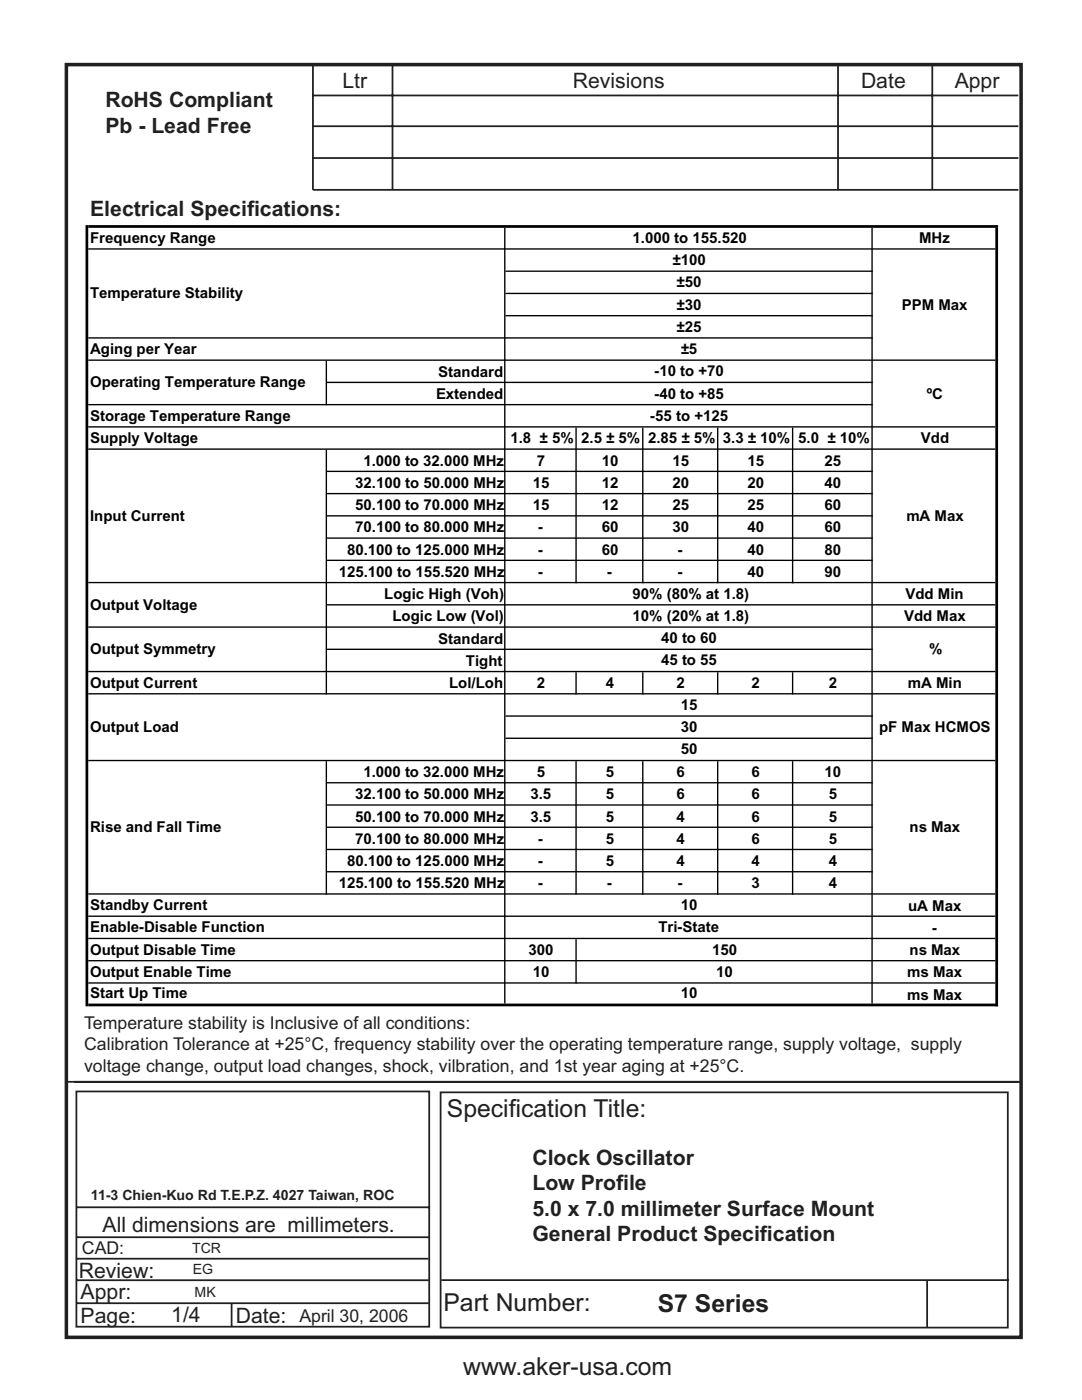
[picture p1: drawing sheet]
<svg xmlns="http://www.w3.org/2000/svg" width="216mm" height="279mm" viewBox="0 0 216 279" stroke-linecap="round" stroke-linejoin="round" font-family="sans-serif">
<defs><g id="words">
<g font-size="4.9" fill="#231f20">
<text x="89.2" y="222.9">Specif</text>
<text x="101.5" y="222.9">i cation Title:</text>
<text x="88.5" y="261.6">Part Number:</text>
<text x="131.2" y="261.8">S7 Series</text>
<text x="92.4" y="274.4">www.aker-usa.com</text>
</g>
<g font-size="4.2" fill="#231f20">
<text x="68.3" y="17.6">Ltr</text>
<text x="114.3" y="17.6">Revisions</text>
<text x="171.8" y="17.6">Date</text>
<text x="190.5" y="17.5">Appr</text>
<text x="21" y="21.4">RoHS Compliant</text>
<text x="21" y="26.5">Pb - Lead Free</text>
<text x="18" y="43">Electrical Specifcations:</text>
<text x="49.3" y="43">i</text>
<text x="106.2" y="232.5">Clock Oscillator</text>
<text x="106.2" y="237.5">Low Profle</text>
<text x="122.9" y="237.5">i</text>
<text x="20.5" y="245.8">All dimensions are millimeters.</text>
<text x="106.2" y="242.6">5.0 x 7.0 millimeter Surface Mount</text>
<text x="106.2" y="247.7">General Product Specifcation</text>
<text x="151.6" y="247.7">i</text>
<text x="15.7" y="255">Review:</text>
<text x="16.1" y="259.2">Appr:</text>
<text x="16.1" y="264">Page:</text>
<text x="34.2" y="263.8">1/4</text>
<text x="47" y="264">Date:</text>
</g>
<g font-size="3.5" fill="#231f20">
<text x="16.8" y="205.4">Temperature stability is Inclusive of all conditions:</text>
<text x="16.8" y="209.6">Calibration Tolerance at +25°C, frequency stability over the operating temperature range, supply voltage, supply</text>
<text x="16.8" y="213.9">voltage change, output load changes, shock, vilbration, and 1st year aging at +25°C.</text>
<text x="16.3" y="250.3">CAD:</text>
<text x="59.7" y="263.8">April 30, 2006</text>
</g>
<g font-size="3">
<text x="18" y="48.5">Frequency Range</text>
<text x="126.2" y="48.5">1.000 to 155.520</text>
<text x="134.2" y="52.9">±100</text>
<text x="183.4" y="48.6">MHz</text>
<text x="18" y="59.5">Temperature Stability</text>
<text x="135" y="57.3">±50</text>
<text x="135" y="61.8">±30</text>
<text x="179.9" y="61.8">PPM Max</text>
<text x="18" y="70.7">Aging per Year</text>
<text x="135" y="66.2">±25</text>
<text x="135.8" y="70.7">±5</text>
<text x="18" y="77.3">Operating Temperature Range</text>
<text x="87.5" y="75.2">Standard</text>
<text x="130.6" y="75.1">-10 to +70</text>
<text x="18" y="84">Storage Temperature Range</text>
<text x="87" y="79.6">Extended</text>
<text x="129.8" y="84">-55 to +125</text>
<text x="130.6" y="79.5">-40 to +85</text>
<text x="184.9" y="79.5">ºC</text>
<text x="18" y="88.4">Supply Voltage</text>
<text x="101.9" y="88.5">1.8 ± 5% 2.5 ± 5% 2.85 ± 5% 3.3 ± 10% 5.0 ± 10%</text>
<text x="183.8" y="88.5">Vdd</text>
<text x="72.5" y="92.9">1.000 to 32.000 MHz</text>
<text x="107.1" y="92.9">7</text>
<text x="120.1" y="92.9">10</text>
<text x="134.2" y="92.9">15</text>
<text x="149.1" y="92.9">15</text>
<text x="164.5" y="92.9">25</text>
<text x="70.9" y="97.4">32.100 to 50.000 MHz</text>
<text x="70.9" y="101.8">50.100 to 70.000 MHz</text>
<text x="106.3" y="97.4">15</text>
<text x="106.3" y="101.8">15</text>
<text x="120.1" y="97.4">12</text>
<text x="120.1" y="101.8">12</text>
<text x="134.2" y="97.4">20</text>
<text x="134.2" y="101.8">25</text>
<text x="149.1" y="97.4">20</text>
<text x="149.1" y="101.8">25</text>
<text x="164.5" y="97.4">40</text>
<text x="164.5" y="101.8">60</text>
<text x="18" y="103.9">Input Current</text>
<text x="70.9" y="106.3">70.100 to 80.000 MHz</text>
<text x="107.4" y="106.3">-</text>
<text x="120.1" y="106.3">60</text>
<text x="134.2" y="106.3">30</text>
<text x="149.1" y="106.3">40</text>
<text x="164.5" y="106.3">60</text>
<text x="180.9" y="103.9">mA Max</text>
<text x="69.2" y="110.7">80.100 to 125.000 MHz</text>
<text x="107.4" y="110.7">-</text>
<text x="120.1" y="110.7">60</text>
<text x="135.3" y="110.7">-</text>
<text x="149.1" y="110.7">40</text>
<text x="164.5" y="110.7">80</text>
<text x="67.6" y="115.1">125.100 to 155.520 MHz</text>
<text x="76.7" y="119.6">Logic High (Voh)</text>
<text x="107.4" y="115.1">-</text>
<text x="121.1" y="115.1">-</text>
<text x="126.2" y="119.5">90% (80% at 1.8)</text>
<text x="135.3" y="115.1">-</text>
<text x="149.1" y="115.1">40</text>
<text x="164.5" y="115.1">90</text>
<text x="180.7" y="119.6">Vdd Min</text>
<text x="18" y="121.7">Output Voltage</text>
<text x="78.3" y="124">Logic Low (Vol)</text>
<text x="126.2" y="123.9">10% (20% at 1.8)</text>
<text x="180.4" y="124">Vdd Max</text>
<text x="18" y="130.5">Output Symmetry</text>
<text x="87.5" y="128.5">Standard</text>
<text x="131.9" y="128.4">40 to 60</text>
<text x="185.4" y="130.5">%</text>
<text x="18" y="137.3">Output Current</text>
<text x="89.6" y="137.3">Lol/Loh</text>
<text x="93" y="132.9">Tight</text>
<text x="107.1" y="137.3">2</text>
<text x="120.9" y="137.3">4</text>
<text x="131.9" y="132.8">45 to 55</text>
<text x="135" y="137.3">2</text>
<text x="150" y="137.3">2</text>
<text x="165.4" y="137.3">2</text>
<text x="181.1" y="137.3">mA Min</text>
<text x="135.8" y="141.7">15</text>
<text x="18" y="146.1">Output Load</text>
<text x="135.8" y="146.1">30</text>
<text x="175.4" y="146.1">pF Max HCMOS</text>
<text x="72.5" y="155.1">1.000 to 32.000 MHz</text>
<text x="107.1" y="155.1">5</text>
<text x="120.9" y="155.1">5</text>
<text x="135" y="155.1">6</text>
<text x="135.8" y="150.6">50</text>
<text x="150" y="155.1">6</text>
<text x="164.5" y="155.1">10</text>
<text x="70.9" y="159.5">32.100 to 50.000 MHz</text>
<text x="105.8" y="159.5">3.5</text>
<text x="120.9" y="159.5">5</text>
<text x="135" y="159.5">6</text>
<text x="150" y="159.5">6</text>
<text x="165.4" y="159.5">5</text>
<text x="18" y="166">Rise and Fall Time</text>
<text x="70.9" y="164">50.100 to 70.000 MHz</text>
<text x="105.8" y="164">3.5</text>
<text x="120.9" y="164">5</text>
<text x="135" y="164">4</text>
<text x="150" y="164">6</text>
<text x="165.4" y="164">5</text>
<text x="181.5" y="166">ns Max</text>
<text x="69.2" y="172.8">80.100 to 125.000 MHz</text>
<text x="70.9" y="168.4">70.100 to 80.000 MHz</text>
<text x="107.4" y="172.8">-</text>
<text x="107.4" y="168.4">-</text>
<text x="120.9" y="168.4">5</text>
<text x="120.9" y="172.8">5</text>
<text x="135" y="172.8">4</text>
<text x="135" y="168.4">4</text>
<text x="150" y="172.8">4</text>
<text x="150" y="168.4">6</text>
<text x="165.4" y="172.8">4</text>
<text x="165.4" y="168.4">5</text>
<text x="67.6" y="177.3">125.100 to 155.520 MHz</text>
<text x="107.4" y="177.3">-</text>
<text x="121.1" y="177.3">-</text>
<text x="135.3" y="177.3">-</text>
<text x="150" y="177.3">3</text>
<text x="165.4" y="177.3">4</text>
<text x="18" y="181.6">Standby Current</text>
<text x="135.8" y="181.6">10</text>
<text x="181.2" y="181.7">uA Max</text>
<text x="18" y="186.1">Enable-Disable Function</text>
<text x="18" y="190.5">Output Disable Time</text>
<text x="105.5" y="190.6">300</text>
<text x="131.4" y="186.1">Tri-State</text>
<text x="142.1" y="190.5">150</text>
<text x="181.5" y="190.6">ns Max</text>
<text x="186" y="186.2">-</text>
<text x="18" y="194.9">Output Enable Time</text>
<text x="106.3" y="195">10</text>
<text x="142.9" y="194.9">10</text>
<text x="181" y="195">ms Max</text>
<text x="18" y="199.2">Start Up Time</text>
<text x="135.8" y="199.2">10</text>
<text x="181" y="199.5">ms Max</text>
</g>
<g font-size="2.8" fill="#231f20">
<text x="18.1" y="239.6">11-3 Chien-Kuo Rd T.E.P.Z. 4027 Taiwan, ROC</text>
<text x="38.3" y="250.1">TCR</text>
<text x="38.5" y="254.3">EG</text>
<text x="38.8" y="258.8">MK</text>
</g>
</g></defs>
<path d="M13.2 12.9h190.5v254h-190.5z" fill="none" stroke="#231f20" stroke-width=".71" stroke-linecap="butt"/>
<g fill="none" stroke="#231f20" stroke-width=".35">
<path d="M62.3 19.1h140.9M62.4 12.7v25.2h140.8M78.3 12.7v25.2M167.2 12.7v25.2M186 12.7v25.2M62.3 31.5h140.9M62.6 25.2h140.6M13.4 215.9h190.5M15.2 217.8h70.4v47h-70.4zM87.9 218h113.2v47h-113.2zM15.2 240.9h70.6M15.2 251.2h70.2"/>
<path d="M15.2 246.9h70.3M15.3 255.5h70.2M88.1 255.5h113.2M185 255.6v9.2M15.3 260.1h70.2M46.2 260.2v4.6"/>
</g>
<g fill="none" stroke="#000" stroke-width=".27">
<path d="M17.6 49.7h181M100.7 45.5v154.8M100.9 54.1h73.2M100.9 58.6h73.2M174 45.5v154.8M17.6 67.4h156.5M17.6 71.9h181M65.1 72v8.9M65.3 76.3h108.8M100.9 63h73.2M17.6 80.8h156.5M17.6 85.2h181"/>
<path d="M17.6 89.6h181M65.1 89.8v48.8M65.3 94.1h108.8M65.3 98.5h108.8M114.9 85.3v31.1M128.3 85.3v31.1M143.2 85.3v31.1M158.2 85.3v31.1M17.6 116.3h181M65.3 103h108.8M65.3 107.4h108.8M65.3 111.8h108.8"/>
<path d="M17.6 125.1h181M17.6 134h181M17.6 138.5h181M65.3 120.7h133.3M65.3 129.6h108.8M114.9 134.2v4.4M128.3 134.2v4.4M143.2 134.2v4.4M158.2 134.2v4.4M17.6 151.8h181M65.1 151.9v26.6M65.3 156.2h108.8"/>
<path d="M100.9 142.9h73.2M100.9 147.3h73.2M114.9 151.9v26.6M128.3 151.9v26.6M143.2 151.9v26.6M158.2 151.9v26.6M17.6 178.4h181M65.3 160.7h108.8M65.3 165.1h108.8M65.3 169.5h108.8M65.3 174h108.8M17.6 182.9h181"/>
<path d="M17.6 187.3h181M17.6 191.7h181M17.6 196.2h181M114.9 187.4v8.9"/>
</g>
<path d="M17.3 44.9v155.9M17.6 45.2h181.6M198.9 45.5v155.3M17.6 200.6h181.6" fill="none" stroke="#000" stroke-width=".54"/>
<use href="#words"/>
</svg>
